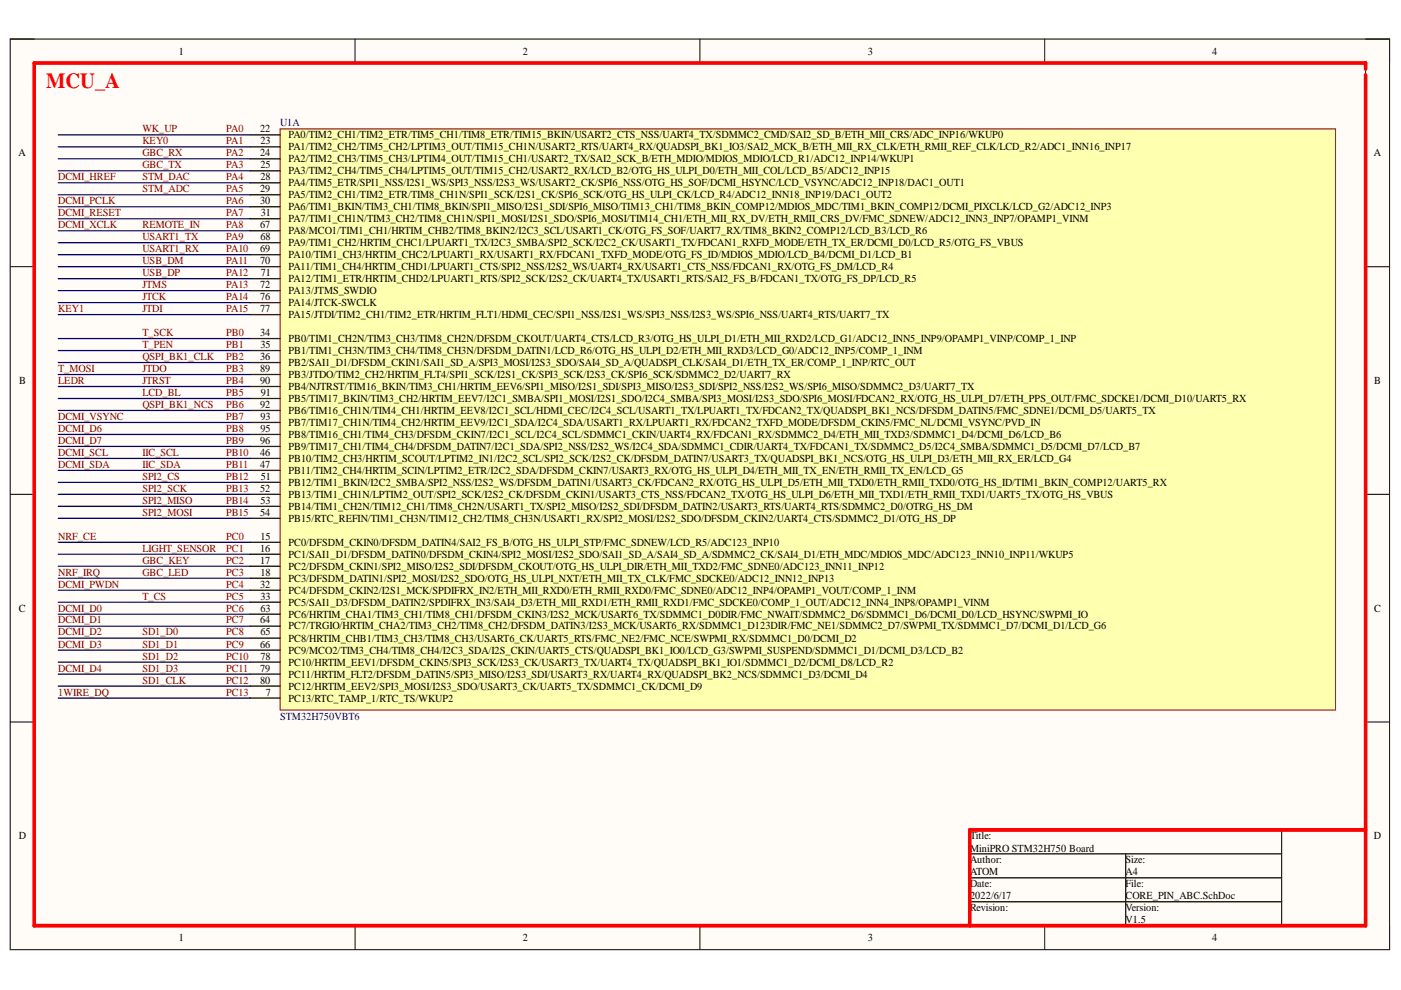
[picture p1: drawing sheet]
<svg xmlns="http://www.w3.org/2000/svg" width="297mm" height="210mm" viewBox="0 0 297 210" stroke-linecap="round" stroke-linejoin="round" font-family="sans-serif">
<defs><g id="words">
<text font-size="4.6" fill="#f00" x="9.8" y="18.7">MCU_A</text>
<g font-size="2.3">
<text x="37.9" y="11.6">1</text>
<text x="110.8" y="11.6">2</text>
<text x="184" y="11.6">3</text>
<text x="257" y="11.6">4</text>
<text x="55.2" y="28.1">22</text>
<text x="61.2" y="29.3">PA0/TIM2_CH1/TIM2_ETR/TIM5_CH1/TIM8_ETR/TIM15_BKIN/USART2_CTS_NSS/UART4_TX/SDMMC2_CMD/SAI2_SD_B/ETH_MII_CRS/ADC_INP16/WKUP0</text>
<text x="3.9" y="33.1">A</text>
<text x="55.2" y="33.1">24</text>
<text x="55.2" y="30.6">23</text>
<text x="55.2" y="35.7">25</text>
<text x="61.2" y="31.9">PA1/TIM2_CH2/TIM5_CH2/LPTIM3_OUT/TIM15_CH1N/USART2_RTS/UART4_RX/QUADSPI_BK1_IO3/SAI2_MCK_B/ETH_MII_RX_CLK/ETH_RMII_REF_CLK/LCD_R2/ADC1_INN16_INP17</text>
<text x="61.2" y="34.4">PA2/TIM2_CH3/TIM5_CH3/LPTIM4_OUT/TIM15_CH1/USART2_TX/SAI2_SCK_B/ETH_MDIO/MDIOS_MDIO/LCD_R1/ADC12_INP14/WKUP1</text>
<text x="291.3" y="33.1">A</text>
<text x="55.2" y="40.7">29</text>
<text x="55.2" y="38.2">28</text>
<text x="61.2" y="36.9">PA3/TIM2_CH4/TIM5_CH4/LPTIM5_OUT/TIM15_CH2/USART2_RX/LCD_B2/OTG_HS_ULPI_D0/ETH_MII_COL/LCD_B5/ADC12_INP15</text>
<text x="61.2" y="39.5">PA4/TIM5_ETR/SPI1_NSS/I2S1_WS/SPI3_NSS/I2S3_WS/USART2_CK/SPI6_NSS/OTG_HS_SOF/DCMI_HSYNC/LCD_VSYNC/ADC12_INP18/DAC1_OUT1</text>
<text x="55.2" y="43.3">30</text>
<text x="55.3" y="45.8">31</text>
<text x="61.2" y="42">PA5/TIM2_CH1/TIM2_ETR/TIM8_CH1N/SPI1_SCK/I2S1_CK/SPI6_SCK/OTG_HS_ULPI_CK/LCD_R4/ADC12_INN18_INP19/DAC1_OUT2</text>
<text x="61.2" y="44.5">PA6/TIM1_BKIN/TIM3_CH1/TIM8_BKIN/SPI1_MISO/I2S1_SDI/SPI6_MISO/TIM13_CH1/TIM8_BKIN_COMP12/MDIOS_MDC/TIM1_BKIN_COMP12/DCMI_PIXCLK/LCD_G2/ADC12_INP3</text>
<text x="61.2" y="47.1">PA7/TIM1_CH1N/TIM3_CH2/TIM8_CH1N/SPI1_MOSI/I2S1_SDO/SPI6_MOSI/TIM14_CH1/ETH_MII_RX_DV/ETH_RMII_CRS_DV/FMC_SDNEW/ADC12_INN3_INP7/OPAMP1_VINM</text>
<text x="55.2" y="48.4">67</text>
<text x="55.2" y="53.5">69</text>
<text x="55.2" y="51">68</text>
<text x="61.2" y="49.7">PA8/MCO1/TIM1_CH1/HRTIM_CHB2/TIM8_BKIN2/I2C3_SCL/USART1_CK/OTG_FS_SOF/UART7_RX/TIM8_BKIN2_COMP12/LCD_B3/LCD_R6</text>
<text x="61.2" y="52.2">PA9/TIM1_CH2/HRTIM_CHC1/LPUART1_TX/I2C3_SMBA/SPI2_SCK/I2C2_CK/USART1_TX/FDCAN1_RXFD_MODE/ETH_TX_ER/DCMI_D0/LCD_R5/OTG_FS_VBUS</text>
<text x="55.2" y="56">70</text>
<text x="55.3" y="58.6">71</text>
<text x="61.2" y="54.8">PA10/TIM1_CH3/HRTIM_CHC2/LPUART1_RX/USART1_RX/FDCAN1_TXFD_MODE/OTG_FS_ID/MDIOS_MDIO/LCD_B4/DCMI_D1/LCD_B1</text>
<text x="61.2" y="57.3">PA11/TIM1_CH4/HRTIM_CHD1/LPUART1_CTS/SPI2_NSS/I2S2_WS/UART4_RX/USART1_CTS_NSS/FDCAN1_RX/OTG_FS_DM/LCD_R4</text>
<text x="61.2" y="59.8">PA12/TIM1_ETR/HRTIM_CHD2/LPUART1_RTS/SPI2_SCK/I2S2_CK/UART4_TX/USART1_RTS/SAI2_FS_B/FDCAN1_TX/OTG_FS_DP/LCD_R5</text>
<text x="55.2" y="61.1">72</text>
<text x="55.2" y="63.6">76</text>
<text x="61.2" y="62.4">PA13/JTMS_SWDIO</text>
<text x="61.2" y="64.9">PA14/JTCK-SWCLK</text>
<text x="55.2" y="71.3">34</text>
<text x="55.2" y="66.2">77</text>
<text x="61.2" y="67.5">PA15/JTDI/TIM2_CH1/TIM2_ETR/HRTIM_FLT1/HDMI_CEC/SPI1_NSS/I2S1_WS/SPI3_NSS/I2S3_WS/SPI6_NSS/UART4_RTS/UART7_TX</text>
<text x="55.2" y="76.3">36</text>
<text x="55.2" y="73.8">35</text>
<text x="61.2" y="72.5">PB0/TIM1_CH2N/TIM3_CH3/TIM8_CH2N/DFSDM_CKOUT/UART4_CTS/LCD_R3/OTG_HS_ULPI_D1/ETH_MII_RXD2/LCD_G1/ADC12_INN5_INP9/OPAMP1_VINP/COMP_1_INP</text>
<text x="61.2" y="75.1">PB1/TIM1_CH3N/TIM3_CH4/TIM8_CH3N/DFSDM_DATIN1/LCD_R6/OTG_HS_ULPI_D2/ETH_MII_RXD3/LCD_G0/ADC12_INP5/COMP_1_INM</text>
<text x="61.2" y="77.6">PB2/SAI1_D1/DFSDM_CKIN1/SAI1_SD_A/SPI3_MOSI/I2S3_SDO/SAI4_SD_A/QUADSPI_CLK/SAI4_D1/ETH_TX_ER/COMP_1_INP/RTC_OUT</text>
<text x="4.1" y="81.4">B</text>
<text x="55.2" y="78.9">89</text>
<text x="55.2" y="81.4">90</text>
<text x="55.3" y="83.9">91</text>
<text x="61.2" y="80.1">PB3/JTDO/TIM2_CH2/HRTIM_FLT4/SPI1_SCK/I2S1_CK/SPI3_SCK/I2S3_CK/SPI6_SCK/SDMMC2_D2/UART7_RX</text>
<text x="61.2" y="82.7">PB4/NJTRST/TIM16_BKIN/TIM3_CH1/HRTIM_EEV6/SPI1_MISO/I2S1_SDI/SPI3_MISO/I2S3_SDI/SPI2_NSS/I2S2_WS/SPI6_MISO/SDMMC2_D3/UART7_TX</text>
<text x="291.4" y="81.4">B</text>
<text x="55.2" y="86.5">92</text>
<text x="55.2" y="89">93</text>
<text x="61.2" y="85.2">PB5/TIM17_BKIN/TIM3_CH2/HRTIM_EEV7/I2C1_SMBA/SPI1_MOSI/I2S1_SDO/I2C4_SMBA/SPI3_MOSI/I2S3_SDO/SPI6_MOSI/FDCAN2_RX/OTG_HS_ULPI_D7/ETH_PPS_OUT/FMC_SDCKE1/DCMI_D10/UART5_RX</text>
<text x="61.2" y="87.7">PB6/TIM16_CH1N/TIM4_CH1/HRTIM_EEV8/I2C1_SCL/HDMI_CEC/I2C4_SCL/USART1_TX/LPUART1_TX/FDCAN2_TX/QUADSPI_BK1_NCS/DFSDM_DATIN5/FMC_SDNE1/DCMI_D5/UART5_TX</text>
<text x="55.2" y="94.2">96</text>
<text x="55.2" y="91.5">95</text>
<text x="61.2" y="90.3">PB7/TIM17_CH1N/TIM4_CH2/HRTIM_EEV9/I2C1_SDA/I2C4_SDA/USART1_RX/LPUART1_RX/FDCAN2_TXFD_MODE/DFSDM_CKIN5/FMC_NL/DCMI_VSYNC/PVD_IN</text>
<text x="61.2" y="92.9">PB8/TIM16_CH1/TIM4_CH3/DFSDM_CKIN7/I2C1_SCL/I2C4_SCL/SDMMC1_CKIN/UART4_RX/FDCAN1_RX/SDMMC2_D4/ETH_MII_TXD3/SDMMC1_D4/DCMI_D6/LCD_B6</text>
<text x="61.2" y="95.4">PB9/TIM17_CH1/TIM4_CH4/DFSDM_DATIN7/I2C1_SDA/SPI2_NSS/I2S2_WS/I2C4_SDA/SDMMC1_CDIR/UART4_TX/FDCAN1_TX/SDMMC2_D5/I2C4_SMBA/SDMMC1_D5/DCMI_D7/LCD_B7</text>
<text x="55.2" y="96.7">46</text>
<text x="55.2" y="99.2">47</text>
<text x="55.3" y="101.8">51</text>
<text x="61.2" y="98">PB10/TIM2_CH3/HRTIM_SCOUT/LPTIM2_IN1/I2C2_SCL/SPI2_SCK/I2S2_CK/DFSDM_DATIN7/USART3_TX/QUADSPI_BK1_NCS/OTG_HS_ULPI_D3/ETH_MII_RX_ER/LCD_G4</text>
<text x="61.2" y="100.5">PB11/TIM2_CH4/HRTIM_SCIN/LPTIM2_ETR/I2C2_SDA/DFSDM_CKIN7/USART3_RX/OTG_HS_ULPI_D4/ETH_MII_TX_EN/ETH_RMII_TX_EN/LCD_G5</text>
<text x="55.2" y="104.3">52</text>
<text x="55.2" y="106.8">53</text>
<text x="61.2" y="103">PB12/TIM1_BKIN/I2C2_SMBA/SPI2_NSS/I2S2_WS/DFSDM_DATIN1/USART3_CK/FDCAN2_RX/OTG_HS_ULPI_D5/ETH_MII_TXD0/ETH_RMII_TXD0/OTG_HS_ID/TIM1_BKIN_COMP12/UART5_RX</text>
<text x="61.2" y="105.6">PB13/TIM1_CH1N/LPTIM2_OUT/SPI2_SCK/I2S2_CK/DFSDM_CKIN1/USART3_CTS_NSS/FDCAN2_TX/OTG_HS_ULPI_D6/ETH_MII_TXD1/ETH_RMII_TXD1/UART5_TX/OTG_HS_VBUS</text>
<text x="55.2" y="109.4">54</text>
<text x="61.2" y="108.1">PB14/TIM1_CH2N/TIM12_CH1/TIM8_CH2N/USART1_TX/SPI2_MISO/I2S2_SDI/DFSDM_DATIN2/USART3_RTS/UART4_RTS/SDMMC2_D0/OTRG_HS_DM</text>
<text x="61.2" y="110.6">PB15/RTC_REFIN/TIM1_CH3N/TIM12_CH2/TIM8_CH3N/USART1_RX/SPI2_MOSI/I2S2_SDO/DFSDM_CKIN2/UART4_CTS/SDMMC2_D1/OTG_HS_DP</text>
<text x="55.2" y="117">16</text>
<text x="55.2" y="119.5">17</text>
<text x="55.2" y="114.4">15</text>
<text x="61.2" y="115.7">PC0/DFSDM_CKIN0/DFSDM_DATIN4/SAI2_FS_B/OTG_HS_ULPI_STP/FMC_SDNEW/LCD_R5/ADC123_INP10</text>
<text x="61.2" y="118.2">PC1/SAI1_D1/DFSDM_DATIN0/DFSDM_CKIN4/SPI2_MOSI/I2S2_SDO/SAI1_SD_A/SAI4_SD_A/SDMMC2_CK/SAI4_D1/ETH_MDC/MDIOS_MDC/ADC123_INN10_INP11/WKUP5</text>
<text x="55.2" y="124.6">32</text>
<text x="55.2" y="122.1">18</text>
<text x="61.2" y="120.8">PC2/DFSDM_CKIN1/SPI2_MISO/I2S2_SDI/DFSDM_CKOUT/OTG_HS_ULPI_DIR/ETH_MII_TXD2/FMC_SDNE0/ADC123_INN11_INP12</text>
<text x="61.2" y="123.3">PC3/DFSDM_DATIN1/SPI2_MOSI/I2S2_SDO/OTG_HS_ULPI_NXT/ETH_MII_TX_CLK/FMC_SDCKE0/ADC12_INN12_INP13</text>
<text x="61.2" y="125.9">PC4/DFSDM_CKIN2/I2S1_MCK/SPDIFRX_IN2/ETH_MII_RXD0/ETH_RMII_RXD0/FMC_SDNE0/ADC12_INP4/OPAMP1_VOUT/COMP_1_INM</text>
<text x="4" y="129.7">C</text>
<text x="55.2" y="127.1">33</text>
<text x="55.2" y="129.7">63</text>
<text x="61.2" y="128.4">PC5/SAI1_D3/DFSDM_DATIN2/SPDIFRX_IN3/SAI4_D3/ETH_MII_RXD1/ETH_RMII_RXD1/FMC_SDCKE0/COMP_1_OUT/ADC12_INN4_INP8/OPAMP1_VINM</text>
<text x="61.2" y="130.9">PC6/HRTIM_CHA1/TIM3_CH1/TIM8_CH1/DFSDM_CKIN3/I2S2_MCK/USART6_TX/SDMMC1_D0DIR/FMC_NWAIT/SDMMC2_D6/SDMMC1_D6/DCMI_D0/LCD_HSYNC/SWPMI_IO</text>
<text x="291.4" y="129.7">C</text>
<text x="55.2" y="132.2">64</text>
<text x="55.2" y="137.4">66</text>
<text x="55.2" y="134.7">65</text>
<text x="61.2" y="133.5">PC7/TRGIO/HRTIM_CHA2/TIM3_CH2/TIM8_CH2/DFSDM_DATIN3/I2S3_MCK/USART6_RX/SDMMC1_D123DIR/FMC_NE1/SDMMC2_D7/SWPMI_TX/SDMMC1_D7/DCMI_D1/LCD_G6</text>
<text x="61.2" y="136.1">PC8/HRTIM_CHB1/TIM3_CH3/TIM8_CH3/USART6_CK/UART5_RTS/FMC_NE2/FMC_NCE/SWPMI_RX/SDMMC1_D0/DCMI_D2</text>
<text x="55.2" y="142.4">79</text>
<text x="55.2" y="139.9">78</text>
<text x="61.2" y="138.6">PC9/MCO2/TIM3_CH4/TIM8_CH4/I2C3_SDA/I2S_CKIN/UART5_CTS/QUADSPI_BK1_IO0/LCD_G3/SWPMI_SUSPEND/SDMMC1_D1/DCMI_D3/LCD_B2</text>
<text x="61.2" y="141.2">PC10/HRTIM_EEV1/DFSDM_CKIN5/SPI3_SCK/I2S3_CK/USART3_TX/UART4_TX/QUADSPI_BK1_IO1/SDMMC1_D2/DCMI_D8/LCD_R2</text>
<text x="61.2" y="143.7">PC11/HRTIM_FLT2/DFSDM_DATIN5/SPI3_MISO/I2S3_SDI/USART3_RX/UART4_RX/QUADSPI_BK2_NCS/SDMMC1_D3/DCMI_D4</text>
<text x="55.2" y="145">80</text>
<text x="56.3" y="147.5">7</text>
<text x="61.2" y="148.8">PC13/RTC_TAMP_1/RTC_TS/WKUP2</text>
<text x="61.2" y="146.2">PC12/HRTIM_EEV2/SPI3_MOSI/I2S3_SDO/USART3_CK/UART5_TX/SDMMC1_CK/DCMI_D9</text>
<text x="4" y="177.9">D</text>
<text x="205.7" y="177.9">Title:</text>
<text x="291.3" y="177.9">D</text>
<text x="205.7" y="183.1">Author:</text>
<text x="205.7" y="180.5">MiniPRO STM32H750 Board</text>
<text x="205.7" y="185.6">ATOM</text>
<text x="238.7" y="183.1">Size:</text>
<text x="238.7" y="185.6">A4</text>
<text x="205.7" y="188.1">Date:</text>
<text x="205.7" y="190.7">2022/6/17</text>
<text x="238.7" y="188.1">File:</text>
<text x="238.7" y="190.7">CORE_PIN_ABC.SchDoc</text>
<text x="205.7" y="193.2">Revision:</text>
<text x="238.7" y="193.2">Version:</text>
<text x="238.7" y="195.8">V1.5</text>
<text x="37.9" y="199.6">1</text>
<text x="110.8" y="199.6">2</text>
<text x="184" y="199.6">3</text>
<text x="257" y="199.6">4</text>
</g>
<g font-size="2.3" fill="#800000">
<text x="30.2" y="28.1">WK_UP</text>
<text x="48" y="28.1">PA0</text>
<text x="30.2" y="30.6">KEY0</text>
<text x="30.2" y="33.1">GBC_RX</text>
<text x="30.2" y="35.7">GBC_TX</text>
<text x="48" y="30.6">PA1</text>
<text x="48" y="33.1">PA2</text>
<text x="48" y="35.7">PA3</text>
<text x="12.4" y="38.2">DCMI_HREF</text>
<text x="30.2" y="38.2">STM_DAC</text>
<text x="30.2" y="40.7">STM_ADC</text>
<text x="48" y="38.2">PA4</text>
<text x="48" y="40.7">PA5</text>
<text x="12.4" y="43.3">DCMI_PCLK</text>
<text x="12.4" y="45.8">DCMI_RESET</text>
<text x="48" y="43.3">PA6</text>
<text x="48" y="45.8">PA7</text>
<text x="12.4" y="48.4">DCMI_XCLK</text>
<text x="30.2" y="53.5">USART1_RX</text>
<text x="30.2" y="51">USART1_TX</text>
<text x="30.2" y="48.4">REMOTE_IN</text>
<text x="48" y="48.4">PA8</text>
<text x="48" y="51">PA9</text>
<text x="48" y="53.5">PA10</text>
<text x="30.2" y="58.6">USB_DP</text>
<text x="30.2" y="56">USB_DM</text>
<text x="48" y="56">PA11</text>
<text x="48" y="58.6">PA12</text>
<text x="30.2" y="61.1">JTMS</text>
<text x="30.2" y="63.6">JTCK</text>
<text x="48" y="61.1">PA13</text>
<text x="48" y="63.6">PA14</text>
<text x="12.4" y="66.2">KEY1</text>
<text x="30.2" y="66.2">JTDI</text>
<text x="30.2" y="71.3">T_SCK</text>
<text x="48" y="66.2">PA15</text>
<text x="48" y="71.3">PB0</text>
<text x="30.2" y="76.3">QSPI_BK1_CLK</text>
<text x="30.2" y="73.8">T_PEN</text>
<text x="48" y="73.8">PB1</text>
<text x="48" y="76.3">PB2</text>
<text x="12.4" y="81.4">LEDR</text>
<text x="12.4" y="78.9">T_MOSI</text>
<text x="30.2" y="81.4">JTRST</text>
<text x="30.2" y="78.9">JTDO</text>
<text x="30.2" y="83.9">LCD_BL</text>
<text x="48" y="78.9">PB3</text>
<text x="48" y="81.4">PB4</text>
<text x="48" y="83.9">PB5</text>
<text x="12.4" y="89">DCMI_VSYNC</text>
<text x="30.2" y="86.5">QSPI_BK1_NCS</text>
<text x="48" y="86.5">PB6</text>
<text x="48" y="89">PB7</text>
<text x="12.4" y="91.5">DCMI_D6</text>
<text x="12.4" y="94.2">DCMI_D7</text>
<text x="48" y="91.5">PB8</text>
<text x="48" y="94.2">PB9</text>
<text x="12.4" y="99.2">DCMI_SDA</text>
<text x="12.4" y="96.7">DCMI_SCL</text>
<text x="30.2" y="96.7">IIC_SCL</text>
<text x="30.2" y="99.2">IIC_SDA</text>
<text x="30.2" y="101.8">SPI2_CS</text>
<text x="48" y="96.7">PB10</text>
<text x="48" y="99.2">PB11</text>
<text x="48" y="101.8">PB12</text>
<text x="30.2" y="104.3">SPI2_SCK</text>
<text x="30.2" y="106.8">SPI2_MISO</text>
<text x="48" y="104.3">PB13</text>
<text x="48" y="106.8">PB14</text>
<text x="30.2" y="109.4">SPI2_MOSI</text>
<text x="48" y="109.4">PB15</text>
<text x="12.4" y="114.4">NRF_CE</text>
<text x="30.2" y="119.5">GBC_KEY</text>
<text x="30.2" y="117">LIGHT_SENSOR</text>
<text x="48" y="114.4">PC0</text>
<text x="48" y="117">PC1</text>
<text x="48" y="119.5">PC2</text>
<text x="12.4" y="122.1">NRF_IRQ</text>
<text x="12.4" y="124.6">DCMI_PWDN</text>
<text x="30.2" y="122.1">GBC_LED</text>
<text x="48" y="122.1">PC3</text>
<text x="48" y="124.6">PC4</text>
<text x="12.4" y="129.7">DCMI_D0</text>
<text x="30.2" y="127.1">T_CS</text>
<text x="48" y="127.1">PC5</text>
<text x="48" y="129.7">PC6</text>
<text x="12.4" y="132.2">DCMI_D1</text>
<text x="12.4" y="134.7">DCMI_D2</text>
<text x="12.4" y="137.4">DCMI_D3</text>
<text x="30.2" y="137.4">SD1_D1</text>
<text x="30.2" y="134.7">SD1_D0</text>
<text x="48" y="132.2">PC7</text>
<text x="48" y="134.7">PC8</text>
<text x="48" y="137.4">PC9</text>
<text x="12.4" y="142.4">DCMI_D4</text>
<text x="30.2" y="139.9">SD1_D2</text>
<text x="30.2" y="142.4">SD1_D3</text>
<text x="48" y="139.9">PC10</text>
<text x="48" y="142.4">PC11</text>
<text x="12.4" y="147.5">1WIRE_DQ</text>
<text x="30.2" y="145">SD1_CLK</text>
<text x="48" y="145">PC12</text>
<text x="48" y="147.5">PC13</text>
</g>
<g font-size="2.3" fill="#000080">
<text x="59.4" y="26.8">U1A</text>
<text x="59.4" y="152.6">STM32H750VBT6</text>
</g>
</g></defs>
<path d="M2.2 8.3h292.4v193.1h-292.4z" fill-rule="evenodd" fill="#fffcf8"/>
<path d="M2.2 8.3h292.4v193.1h-292.4z" fill="none" stroke="#000" stroke-width=".21"/>
<path d="M7.3 13.4h282.2v182.9h-282.2z" fill-rule="evenodd" fill="#fffcf8"/>
<g fill="none" stroke="#000" stroke-width=".21">
<path d="M2.2 8.3h5.1M7.3 13.4h282.2v182.9h-282.2zM75.3 8.3v5.1M148.4 8.3v5.1M221.5 8.3v5.1M289.5 8.3h5.1v5.1M2.2 56.5h5.1M289.5 56.6h5.1M2.2 104.8h5.1M289.5 104.8h5.1M2.2 153.1h5.1M289.5 153.1h5.1"/>
<path d="M75.3 196.3v5.1M148.4 196.3v5.1M221.5 196.3v5.1M294.6 196.3v5.1"/>
</g>
<path d="M205.6 176h83.9v20.3h-83.9zM271.7 176v20.3M205.6 181h66.1M205.6 186.1h66.1M205.6 191.2h66.1M238.7 181v15.3" fill="none" stroke="#000" stroke-width=".26"/>
<path d="M59.4 27.3h223.8v123.2h-223.8z" fill-rule="evenodd" fill="#ffffb0"/>
<path d="M59.4 27.3h223.8v123.2h-223.8z" fill="none" stroke="#800000" stroke-width=".21"/>
<g fill="none" stroke="#000" stroke-width=".26">
<path d="M53 28.6h6.4M53 31.1h6.4M53 33.7h6.4M53 36.2h6.4M53 38.8h6.4M53 41.3h6.4M53 43.8h6.4M53 46.4h6.4M53 48.9h6.4M53 51.5h6.4M53 54h6.4M53 56.5h6.4"/>
<path d="M53 59.1h6.4M53 71.8h6.4M53 74.3h6.4M53 76.9h6.4M53 61.6h6.4M53 64.2h6.4M53 66.7h6.4M53 79.4h6.4M53 97.2h6.4M53 99.7h6.4M53 81.9h6.4M53 84.5h6.4"/>
<path d="M53 87h6.4M53 89.6h6.4M53 92.1h6.4M53 94.7h6.4M53 115h6.4M53 117.5h6.4M53 102.3h6.4M53 104.8h6.4M53 107.4h6.4M53 109.9h6.4M53 120.1h6.4M53 122.6h6.4"/>
<path d="M53 125.1h6.4M53 127.7h6.4M53 130.2h6.4M53 132.8h6.4M53 135.3h6.4M53 137.8h6.4M53 148h6.4M53 140.4h6.4M53 142.9h6.4M53 145.5h6.4"/>
</g>
<g fill="none" stroke="#000080" stroke-width=".26">
<path d="M12.3 28.6h40.7M12.3 31.1h40.7M12.3 33.7h40.7M12.3 36.2h40.7M12.3 38.8h40.7M12.3 41.3h40.7M12.3 43.8h40.7M12.3 46.4h40.7M12.3 48.9h40.7M12.3 51.5h40.7M12.3 54h40.7M12.3 56.5h40.7"/>
<path d="M12.3 59.1h40.7M12.3 61.6h40.7M12.3 64.2h40.7M12.3 66.7h40.7M12.3 71.8h40.7M12.3 74.3h40.7M12.3 76.9h40.7M12.3 79.4h40.7M12.3 81.9h40.7M12.3 84.5h40.7M12.3 87h40.7M12.3 89.6h40.7"/>
<path d="M12.3 92.1h40.7M12.3 94.7h40.7M12.3 97.2h40.7M12.3 99.7h40.7M12.3 102.3h40.7M12.3 104.8h40.7M12.3 107.4h40.7M12.3 109.9h40.7M12.3 115h40.7M12.3 117.5h40.7M12.3 120.1h40.7M12.3 122.6h40.7"/>
<path d="M12.3 125.1h40.7M12.3 127.7h40.7M12.3 130.2h40.7M12.3 132.8h40.7M12.3 135.3h40.7M12.3 137.8h40.7M12.3 140.4h40.7M12.3 142.9h40.7M12.3 145.5h40.7M12.3 148h40.7"/>
</g>
<path d="M289.5 14.6v-1.2h-282.2v182.9h282.2v-180.4M289.5 176h-83.9v20.3" fill="none" stroke="#f00" stroke-width=".78"/>
<use href="#words"/>
</svg>
